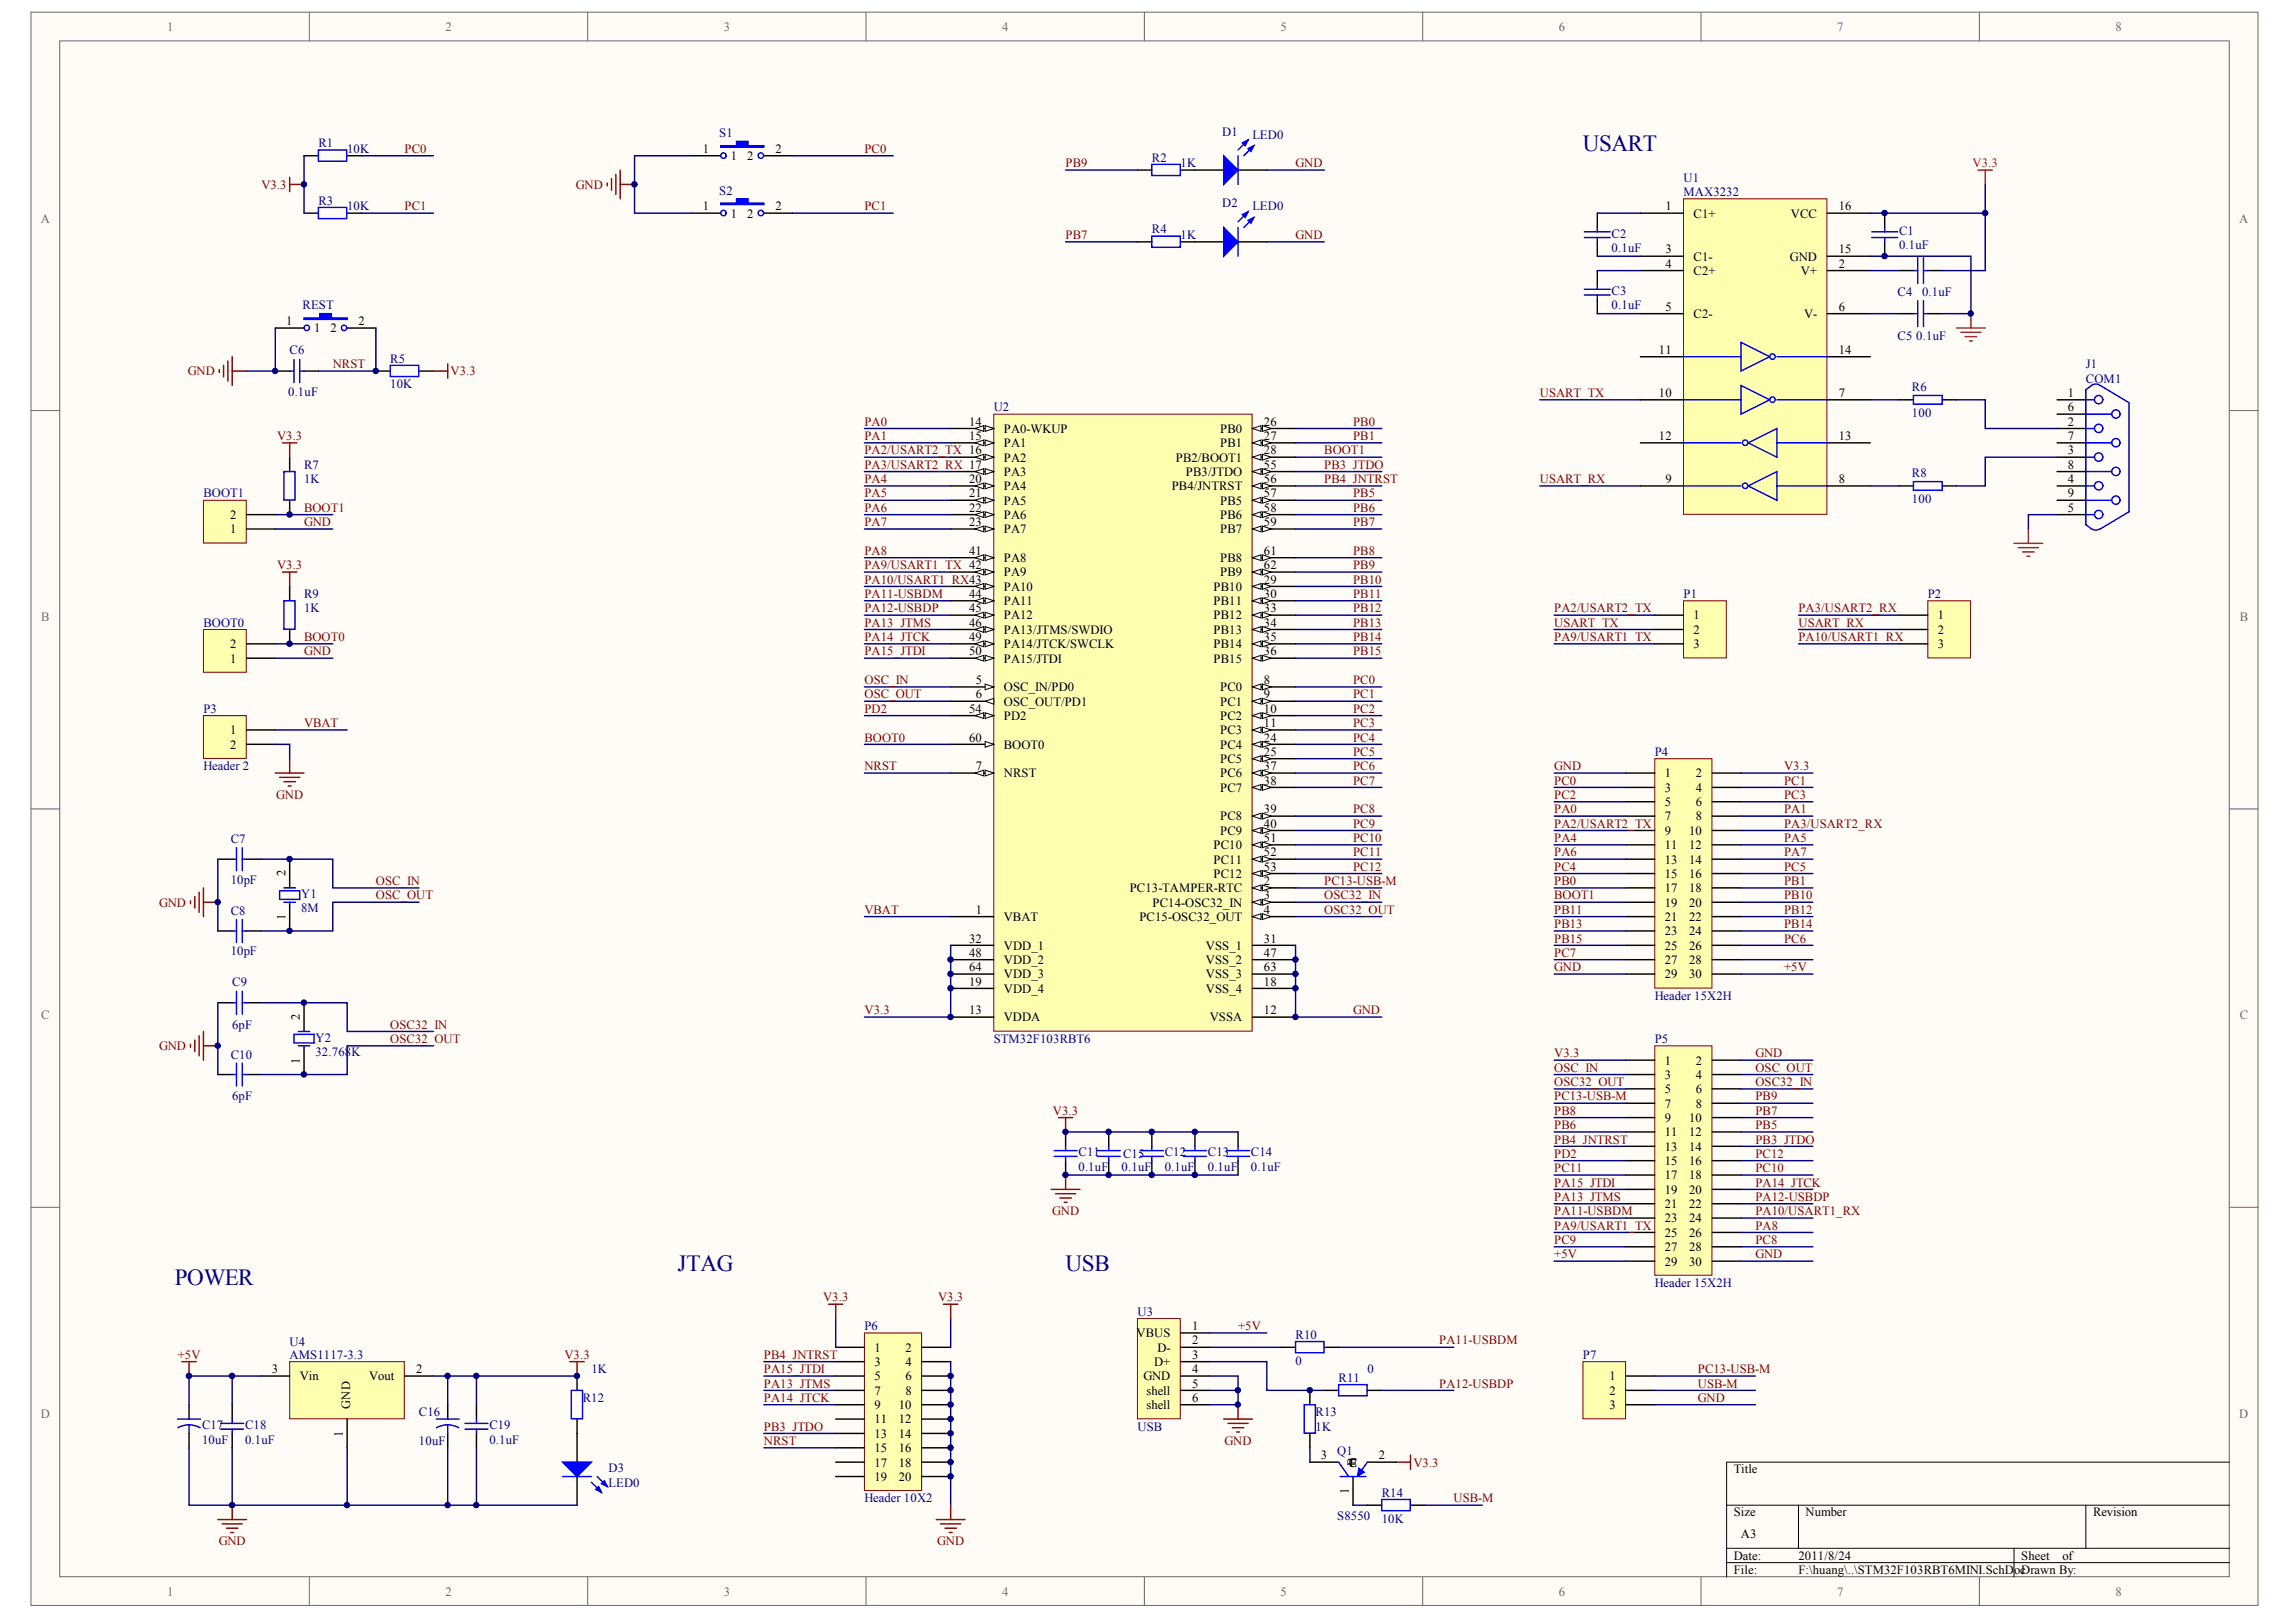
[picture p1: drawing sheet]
<svg xmlns="http://www.w3.org/2000/svg" width="297mm" height="210mm" viewBox="0 0 297 210" stroke-linecap="round" stroke-linejoin="round" font-family="sans-serif">
<defs><g id="words">
<g font-size="3" fill="#000080">
<text x="204.8" y="19.5">USART</text>
<text x="22.6" y="166.3">POWER</text>
<text x="87.7" y="164.4">JTAG</text>
<text x="137.9" y="164.4">USB</text>
</g>
<g font-size="1.6" fill="#696969">
<text x="21.6" y="4">1</text>
<text x="57.6" y="4">2</text>
<text x="93.6" y="4">3</text>
<text x="129.6" y="4">4</text>
<text x="165.7" y="4">5</text>
<text x="201.7" y="4">6</text>
<text x="237.7" y="4">7</text>
<text x="273.7" y="4">8</text>
<text x="5.3" y="28.8">A</text>
<text x="289.7" y="28.8">A</text>
<text x="5.3" y="80.4">B</text>
<text x="289.8" y="80.4">B</text>
<text x="5.3" y="131.9">C</text>
<text x="289.8" y="131.9">C</text>
<text x="5.3" y="183.5">D</text>
<text x="289.7" y="183.5">D</text>
<text x="21.6" y="206.5">1</text>
<text x="57.6" y="206.5">2</text>
<text x="93.6" y="206.5">3</text>
<text x="129.6" y="206.5">4</text>
<text x="165.7" y="206.5">5</text>
<text x="201.7" y="206.5">6</text>
<text x="237.7" y="206.5">7</text>
<text x="273.7" y="206.5">8</text>
</g>
<g font-size="1.6" fill="#000080">
<text x="93.1" y="17.7">S1</text>
<text x="158.1" y="17.6">D1</text>
<text x="162" y="17.9">LED0</text>
<text x="41.2" y="19">R1</text>
<text x="44.9" y="19.8">10K</text>
<text x="149" y="20.9">R2</text>
<text x="152.7" y="21.6">1K</text>
<text x="217.8" y="23.5">U1</text>
<text x="41.2" y="26.5">R3</text>
<text x="44.9" y="27.2">10K</text>
<text x="93.1" y="25.2">S2</text>
<text x="158.1" y="26.8">D2</text>
<text x="162" y="27.2">LED0</text>
<text x="217.8" y="25.4">MAX3232</text>
<text x="149" y="30.2">R4</text>
<text x="152.7" y="30.9">1K</text>
<text x="208.5" y="30.8">C2</text>
<text x="208.5" y="32.6">0.1uF</text>
<text x="245.7" y="30.4">C1</text>
<text x="245.7" y="32.2">0.1uF</text>
<text x="39.1" y="40">REST</text>
<text x="208.5" y="38.2">C3</text>
<text x="208.5" y="40">0.1uF</text>
<text x="245.5" y="38.4">C4</text>
<text x="248.7" y="38.4">0.1uF</text>
<text x="37.5" y="45.8">C6</text>
<text x="50.5" y="46.9">R5</text>
<text x="245.5" y="43.9">C5</text>
<text x="247.9" y="43.9">0.1uF</text>
<text x="269.9" y="47.7">J1</text>
<text x="37.3" y="51.2">0.1uF</text>
<text x="50.5" y="50.3">10K</text>
<text x="128.6" y="53.2">U2</text>
<text x="247.4" y="50.6">R6</text>
<text x="247.4" y="54">100</text>
<text x="269.9" y="49.5">COM1</text>
<text x="26.3" y="64.4">BOOT1</text>
<text x="39.3" y="60.7">R7</text>
<text x="39.3" y="62.5">1K</text>
<text x="247.4" y="61.8">R8</text>
<text x="247.4" y="65.1">100</text>
<text x="39.3" y="77.4">R9</text>
<text x="217.8" y="77.4">P1</text>
<text x="249.4" y="77.4">P2</text>
<text x="26.3" y="81.1">BOOT0</text>
<text x="39.3" y="79.2">1K</text>
<text x="26.3" y="92.2">P3</text>
<text x="26.3" y="99.7">Header 2</text>
<text x="214.1" y="97.8">P4</text>
<text x="29.9" y="109.2">C7</text>
<text x="29.9" y="114.4">10pF</text>
<text x="29.9" y="118.4">C8</text>
<text x="39" y="116.2">Y1</text>
<text x="39" y="118.1">8M</text>
<text x="29.9" y="123.6">10pF</text>
<text x="30" y="127.5">C9</text>
<text x="214.1" y="129.4">Header 15X2H</text>
<text x="29.9" y="137">C10</text>
<text x="30" y="133.1">6pF</text>
<text x="40.8" y="134.8">Y2</text>
<text x="40.8" y="136.6">32.768K</text>
<text x="128.6" y="135">STM32F103RBT6</text>
<text x="214.1" y="135">P5</text>
<text x="30" y="142.4">6pF</text>
<text x="139.5" y="149.7">C11</text>
<text x="145.3" y="149.8">C15</text>
<text x="150.7" y="149.7">C12</text>
<text x="156.3" y="149.7">C13</text>
<text x="161.8" y="149.7">C14</text>
<text x="139.5" y="151.5">0.1uF</text>
<text x="145.1" y="151.5">0.1uF</text>
<text x="150.7" y="151.5">0.1uF</text>
<text x="156.3" y="151.5">0.1uF</text>
<text x="161.8" y="151.5">0.1uF</text>
<text x="214.1" y="166.6">Header 15X2H</text>
<text x="111.8" y="172.1">P6</text>
<text x="147.2" y="170.3">U3</text>
<text x="167.6" y="173.2">R10</text>
<text x="37.5" y="174.2">U4</text>
<text x="37.5" y="175.8">AMS1117-3.3</text>
<text x="76.5" y="177.7">1K</text>
<text x="167.6" y="176.6">0</text>
<text x="173.2" y="178.8">R11</text>
<text x="176.9" y="177.7">0</text>
<text x="204.8" y="175.8">P7</text>
<text x="26.1" y="185">C17</text>
<text x="31.7" y="185">C18</text>
<text x="54.2" y="183.3">C16</text>
<text x="63.3" y="185">C19</text>
<text x="75.4" y="181.4">R12</text>
<text x="147.2" y="185.1">USB</text>
<text x="170.2" y="183.3">R13</text>
<text x="170.2" y="185.1">1K</text>
<text x="26.1" y="186.8">10uF</text>
<text x="31.7" y="186.8">0.1uF</text>
<text x="54.2" y="187">10uF</text>
<text x="63.3" y="186.8">0.1uF</text>
<text x="78.7" y="190.5">D3</text>
<text x="173" y="188.3">Q1</text>
<text x="78.7" y="192.4">LED0</text>
<text x="111.8" y="194.4">Header 10X2</text>
<text x="173" y="196.7">S8550</text>
<text x="178.8" y="193.7">R14</text>
<text x="178.8" y="197">10K</text>
</g>
<g font-size="1.6" fill="#800000">
<text x="52.3" y="19.8">PC0</text>
<text x="111.8" y="19.8">PC0</text>
<text x="137.9" y="21.6">PB9</text>
<text x="167.6" y="21.6">GND</text>
<text x="33.8" y="24.4">V3.3</text>
<text x="52.3" y="27.2">PC1</text>
<text x="74.5" y="24.4">GND</text>
<text x="111.8" y="27.2">PC1</text>
<text x="137.9" y="30.9">PB7</text>
<text x="167.6" y="30.9">GND</text>
<text x="43.1" y="47.7">NRST</text>
<text x="24.3" y="48.6">GND</text>
<text x="58.3" y="48.6">V3.3</text>
<text x="199.2" y="51.4">USART_TX</text>
<text x="35.8" y="56.9">V3.3</text>
<text x="111.8" y="58.8">PA2/USART2_TX 16</text>
<text x="111.8" y="56.9">PA1</text>
<text x="111.8" y="55.1">PA0</text>
<text x="171.3" y="58.8">BOOT1</text>
<text x="175" y="55.1">PB0</text>
<text x="175" y="56.9">PB1</text>
<text x="111.8" y="60.7">PA3/USART2_RX 17</text>
<text x="111.8" y="62.5">PA4</text>
<text x="111.8" y="64.4">PA5</text>
<text x="171.3" y="62.5">PB4_JNTRST</text>
<text x="171.3" y="60.7">PB3_JTDO</text>
<text x="175" y="64.4">PB5</text>
<text x="199.2" y="62.5">USART_RX</text>
<text x="39.3" y="68.1">GND</text>
<text x="39.3" y="66.2">BOOT1</text>
<text x="111.8" y="66.2">PA6</text>
<text x="111.8" y="68.1">PA7</text>
<text x="111.8" y="71.8">PA8</text>
<text x="175" y="66.2">PB6</text>
<text x="175" y="68.1">PB7</text>
<text x="175" y="71.8">PB8</text>
<text x="35.8" y="73.7">V3.3</text>
<text x="111.8" y="73.7">PA9/USART1_TX 42</text>
<text x="111.8" y="75.5">PA10/USART1_RX43</text>
<text x="111.8" y="77.4">PA11-USBDM</text>
<text x="175" y="75.5">PB10</text>
<text x="175" y="77.4">PB11</text>
<text x="175" y="73.7">PB9</text>
<text x="39.3" y="83">BOOT0</text>
<text x="111.8" y="81.1">PA13_JTMS</text>
<text x="111.8" y="83">PA14_JTCK</text>
<text x="111.8" y="79.2">PA12-USBDP</text>
<text x="175" y="79.2">PB12</text>
<text x="175" y="81.1">PB13</text>
<text x="175" y="83">PB14</text>
<text x="201.1" y="79.2">PA2/USART2_TX</text>
<text x="201.1" y="81.1">USART_TX</text>
<text x="201.1" y="83">PA9/USART1_TX</text>
<text x="232.7" y="79.2">PA3/USART2_RX</text>
<text x="232.7" y="81.1">USART_RX</text>
<text x="232.7" y="83">PA10/USART1_RX</text>
<text x="39.3" y="84.8">GND</text>
<text x="111.8" y="88.5">OSC_IN</text>
<text x="111.8" y="84.8">PA15_JTDI</text>
<text x="175" y="88.5">PC0</text>
<text x="175" y="84.8">PB15</text>
<text x="39.3" y="94.1">VBAT</text>
<text x="111.8" y="96">BOOT0</text>
<text x="111.8" y="90.4">OSC_OUT</text>
<text x="111.8" y="92.2">PD2</text>
<text x="175" y="90.4">PC1</text>
<text x="175" y="92.2">PC2</text>
<text x="175" y="94.1">PC3</text>
<text x="175" y="96">PC4</text>
<text x="111.8" y="99.7">NRST</text>
<text x="175" y="97.8">PC5</text>
<text x="175" y="99.7">PC6</text>
<text x="175" y="101.5">PC7</text>
<text x="201.1" y="101.5">PC0</text>
<text x="201.1" y="99.7">GND</text>
<text x="230.8" y="101.5">PC1</text>
<text x="230.8" y="99.7">V3.3</text>
<text x="35.7" y="103.4">GND</text>
<text x="175" y="105.3">PC8</text>
<text x="175" y="107.1">PC9</text>
<text x="201.1" y="103.4">PC2</text>
<text x="201.1" y="107.1">PA2/USART2_TX</text>
<text x="201.1" y="105.3">PA0</text>
<text x="230.8" y="103.4">PC3</text>
<text x="230.8" y="105.3">PA1</text>
<text x="230.8" y="107.1">PA3/USART2_RX</text>
<text x="175" y="109">PC10</text>
<text x="175" y="110.8">PC11</text>
<text x="175" y="112.7">PC12</text>
<text x="201.1" y="109">PA4</text>
<text x="201.1" y="110.8">PA6</text>
<text x="201.1" y="112.7">PC4</text>
<text x="230.8" y="109">PA5</text>
<text x="230.8" y="110.8">PA7</text>
<text x="230.8" y="112.7">PC5</text>
<text x="20.6" y="117.3">GND</text>
<text x="48.6" y="114.5">OSC_IN</text>
<text x="48.6" y="116.4">OSC_OUT</text>
<text x="111.8" y="118.3">VBAT</text>
<text x="171.3" y="118.3">OSC32_OUT</text>
<text x="171.3" y="116.4">OSC32_IN</text>
<text x="171.3" y="114.5">PC13-USB-M</text>
<text x="201.1" y="114.5">PB0</text>
<text x="201.1" y="116.4">BOOT1</text>
<text x="201.1" y="118.3">PB11</text>
<text x="230.8" y="114.5">PB1</text>
<text x="230.8" y="116.4">PB10</text>
<text x="230.8" y="118.3">PB12</text>
<text x="201.1" y="120.1">PB13</text>
<text x="201.1" y="122">PB15</text>
<text x="201.1" y="123.8">PC7</text>
<text x="201.1" y="125.7">GND</text>
<text x="230.8" y="120.1">PB14</text>
<text x="230.8" y="122">PC6</text>
<text x="230.8" y="125.7">+5V</text>
<text x="111.8" y="131.3">V3.3</text>
<text x="175" y="131.3">GND</text>
<text x="20.6" y="135.9">GND</text>
<text x="50.5" y="133.1">OSC32_IN</text>
<text x="50.5" y="135">OSC32_OUT</text>
<text x="201.1" y="136.8">V3.3</text>
<text x="227.1" y="136.8">GND</text>
<text x="201.1" y="138.7">OSC_IN</text>
<text x="201.1" y="140.5">OSC32_OUT</text>
<text x="201.1" y="142.4">PC13-USB-M</text>
<text x="227.1" y="138.7">OSC_OUT</text>
<text x="227.1" y="140.5">OSC32_IN</text>
<text x="227.1" y="142.4">PB9</text>
<text x="136.2" y="144.3">V3.3</text>
<text x="201.1" y="146.1">PB6</text>
<text x="201.1" y="144.3">PB8</text>
<text x="201.1" y="148">PB4_JNTRST</text>
<text x="201.1" y="149.8">PD2</text>
<text x="227.1" y="146.1">PB5</text>
<text x="227.1" y="144.3">PB7</text>
<text x="227.1" y="148">PB3_JTDO</text>
<text x="227.1" y="149.8">PC12</text>
<text x="201.1" y="151.7">PC11</text>
<text x="201.1" y="153.6">PA15_JTDI</text>
<text x="201.1" y="155.4">PA13_JTMS</text>
<text x="227.1" y="151.7">PC10</text>
<text x="227.1" y="153.6">PA14_JTCK</text>
<text x="227.1" y="155.4">PA12-USBDP</text>
<text x="136.1" y="157.2">GND</text>
<text x="201.1" y="157.3">PA11-USBDM</text>
<text x="201.1" y="159.1">PA9/USART1_TX</text>
<text x="201.1" y="161">PC9</text>
<text x="227.1" y="157.3">PA10/USART1_RX</text>
<text x="227.1" y="159.1">PA8</text>
<text x="227.1" y="161">PC8</text>
<text x="201.1" y="162.8">+5V</text>
<text x="227.1" y="162.8">GND</text>
<text x="106.5" y="168.4">V3.3</text>
<text x="121.4" y="168.4">V3.3</text>
<text x="160.2" y="172.1">+5V</text>
<text x="186.2" y="174">PA11-USBDM</text>
<text x="23" y="175.8">+5V</text>
<text x="73" y="175.8">V3.3</text>
<text x="98.8" y="175.8">PB4_JNTRST</text>
<text x="98.8" y="177.7">PA15_JTDI</text>
<text x="98.8" y="179.6">PA13_JTMS</text>
<text x="186.2" y="179.6">PA12-USBDP</text>
<text x="219.7" y="177.7">PC13-USB-M</text>
<text x="219.7" y="179.6">USB-M</text>
<text x="98.8" y="181.4">PA14_JTCK</text>
<text x="98.8" y="185.1">PB3_JTDO</text>
<text x="219.7" y="181.4">GND</text>
<text x="98.8" y="187">NRST</text>
<text x="158.4" y="187">GND</text>
<text x="182.8" y="189.8">V3.3</text>
<text x="188.1" y="194.4">USB-M</text>
<text x="28.3" y="200">GND</text>
<text x="121.2" y="200">GND</text>
</g>
<g font-size="1.6">
<text x="90.9" y="19.8">1</text>
<text x="94.5" y="20.7">1</text>
<text x="96.7" y="20.7">2</text>
<text x="100.3" y="19.8">2</text>
<text x="90.9" y="27.2">1</text>
<text x="94.5" y="28.2">1</text>
<text x="96.7" y="28.2">2</text>
<text x="100.3" y="27.2">2</text>
<text x="215.5" y="27.2">1</text>
<text x="219.1" y="28.2">C1+</text>
<text x="231.7" y="28.2">VCC</text>
<text x="237.9" y="27.2">16</text>
<text x="215.5" y="32.8">3</text>
<text x="215.5" y="34.7">4</text>
<text x="219.1" y="33.7">C1-</text>
<text x="219.1" y="35.6">C2+</text>
<text x="231.6" y="33.7">GND</text>
<text x="233" y="35.6">V+</text>
<text x="237.9" y="32.8">15</text>
<text x="237.9" y="34.7">2</text>
<text x="215.5" y="40.2">5</text>
<text x="219.1" y="41.2">C2-</text>
<text x="233.4" y="41.2">V-</text>
<text x="237.9" y="40.2">6</text>
<text x="37" y="42.1">1</text>
<text x="40.6" y="43">1</text>
<text x="42.8" y="43">2</text>
<text x="46.4" y="42.1">2</text>
<text x="214.6" y="45.8">11</text>
<text x="237.9" y="45.8">14</text>
<text x="214.6" y="51.4">10</text>
<text x="237.9" y="51.4">7</text>
<text x="267.5" y="51.4">1</text>
<text x="267.5" y="53.2">6</text>
<text x="125.4" y="55.1">14</text>
<text x="125.4" y="56.9">15</text>
<text x="129.9" y="56">PA0-WKUP</text>
<text x="129.9" y="57.9">PA1</text>
<text x="129.9" y="59.7">PA2</text>
<text x="152.1" y="59.7">PB2/BOOT1</text>
<text x="157.9" y="56">PB0</text>
<text x="157.9" y="57.9">PB1</text>
<text x="163.5" y="55.1">26</text>
<text x="163.5" y="56.9">27</text>
<text x="163.5" y="58.8">28</text>
<text x="214.6" y="56.9">12</text>
<text x="237.9" y="56.9">13</text>
<text x="267.5" y="55.1">2</text>
<text x="267.5" y="56.9">7</text>
<text x="267.5" y="58.8">3</text>
<text x="125.4" y="62.5">20</text>
<text x="125.4" y="64.4">21</text>
<text x="129.9" y="61.6">PA3</text>
<text x="129.9" y="63.4">PA4</text>
<text x="129.9" y="65.3">PA5</text>
<text x="151.6" y="63.4">PB4/JNTRST</text>
<text x="153.4" y="61.6">PB3/JTDO</text>
<text x="157.9" y="65.3">PB5</text>
<text x="163.5" y="60.7">55</text>
<text x="163.5" y="62.5">56</text>
<text x="163.5" y="64.4">57</text>
<text x="215.5" y="62.5">9</text>
<text x="237.9" y="62.5">8</text>
<text x="267.5" y="60.7">8</text>
<text x="267.5" y="62.5">4</text>
<text x="267.5" y="64.4">9</text>
<text x="29.8" y="69">1</text>
<text x="29.8" y="67.2">2</text>
<text x="125.4" y="66.2">22</text>
<text x="125.4" y="68.1">23</text>
<text x="125.4" y="71.8">41</text>
<text x="129.9" y="67.2">PA6</text>
<text x="129.9" y="69">PA7</text>
<text x="157.9" y="67.2">PB6</text>
<text x="157.9" y="69">PB7</text>
<text x="163.5" y="66.2">58</text>
<text x="163.5" y="68.1">59</text>
<text x="163.5" y="71.8">61</text>
<text x="267.5" y="66.2">5</text>
<text x="125.4" y="77.4">44</text>
<text x="129.9" y="72.7">PA8</text>
<text x="129.9" y="74.6">PA9</text>
<text x="129.9" y="76.5">PA10</text>
<text x="157" y="76.5">PB10</text>
<text x="157.9" y="72.7">PB8</text>
<text x="157.9" y="74.6">PB9</text>
<text x="163.5" y="73.7">62</text>
<text x="163.5" y="75.5">29</text>
<text x="163.5" y="77.4">30</text>
<text x="29.8" y="83.9">2</text>
<text x="125.4" y="79.2">45</text>
<text x="125.4" y="81.1">46</text>
<text x="125.4" y="83">49</text>
<text x="129.9" y="78.3">PA11</text>
<text x="129.9" y="80.2">PA12</text>
<text x="129.9" y="82">PA13/JTMS/SWDIO</text>
<text x="129.9" y="83.9">PA14/JTCK/SWCLK</text>
<text x="157" y="78.3">PB11</text>
<text x="157" y="80.2">PB12</text>
<text x="157" y="82">PB13</text>
<text x="157" y="83.9">PB14</text>
<text x="163.5" y="79.2">33</text>
<text x="163.5" y="81.1">34</text>
<text x="163.5" y="83">35</text>
<text x="219.1" y="80.2">1</text>
<text x="219.1" y="82">2</text>
<text x="219.1" y="83.9">3</text>
<text x="250.7" y="80.2">1</text>
<text x="250.7" y="82">2</text>
<text x="250.7" y="83.9">3</text>
<text x="29.8" y="85.7">1</text>
<text x="125.4" y="84.8">50</text>
<text x="126.2" y="88.5">5</text>
<text x="129.9" y="89.5">OSC_IN/PD0</text>
<text x="129.9" y="85.7">PA15/JTDI</text>
<text x="157" y="85.7">PB15</text>
<text x="157.9" y="89.5">PC0</text>
<text x="163.5" y="84.8">36</text>
<text x="163.5" y="88.5">8</text>
<text x="29.8" y="95">1</text>
<text x="125.4" y="96">60</text>
<text x="125.4" y="92.2">54</text>
<text x="126.2" y="90.4">6</text>
<text x="129.9" y="91.3">OSC_OUT/PD1</text>
<text x="129.9" y="93.2">PD2</text>
<text x="157.9" y="91.3">PC1</text>
<text x="157.9" y="93.2">PC2</text>
<text x="157.9" y="95">PC3</text>
<text x="163.5" y="90.4">9</text>
<text x="163.5" y="92.2">10</text>
<text x="163.5" y="94.1">11</text>
<text x="163.5" y="96">24</text>
<text x="29.8" y="96.9">2</text>
<text x="126.2" y="99.7">7</text>
<text x="129.9" y="96.9">BOOT0</text>
<text x="129.9" y="100.6">NRST</text>
<text x="157.9" y="96.9">PC4</text>
<text x="157.9" y="98.7">PC5</text>
<text x="157.9" y="100.6">PC6</text>
<text x="163.5" y="97.8">25</text>
<text x="163.5" y="99.7">37</text>
<text x="163.5" y="101.5">38</text>
<text x="215.4" y="100.6">1</text>
<text x="219.4" y="100.6">2</text>
<text x="157.9" y="102.5">PC7</text>
<text x="157.9" y="106.2">PC8</text>
<text x="163.5" y="105.3">39</text>
<text x="163.5" y="107.1">40</text>
<text x="215.4" y="102.5">3</text>
<text x="215.4" y="104.3">5</text>
<text x="215.4" y="106.2">7</text>
<text x="219.4" y="102.5">4</text>
<text x="219.4" y="104.3">6</text>
<text x="219.4" y="106.2">8</text>
<text x="36.9" y="113.4" transform="rotate(-90 36.9 113.4)">2</text>
<text x="157" y="109.9">PC10</text>
<text x="157" y="111.8">PC11</text>
<text x="157" y="113.6">PC12</text>
<text x="157.9" y="108">PC9</text>
<text x="163.5" y="109">51</text>
<text x="163.5" y="110.8">52</text>
<text x="163.5" y="112.7">53</text>
<text x="215.4" y="108">9</text>
<text x="215.4" y="109.9">11</text>
<text x="215.4" y="111.8">13</text>
<text x="215.4" y="113.6">15</text>
<text x="218.5" y="108">10</text>
<text x="218.5" y="109.9">12</text>
<text x="218.5" y="111.8">14</text>
<text x="218.5" y="113.6">16</text>
<text x="36.9" y="119.1" transform="rotate(-90 36.9 119.1)">1</text>
<text x="126.2" y="118.3">1</text>
<text x="129.9" y="119.2">VBAT</text>
<text x="146.2" y="115.5">PC13-TAMPER-RTC</text>
<text x="147.4" y="119.2">PC15-OSC32_OUT</text>
<text x="149.1" y="117.3">PC14-OSC32_IN</text>
<text x="163.5" y="114.5">2</text>
<text x="163.5" y="116.4">3</text>
<text x="163.5" y="118.3">4</text>
<text x="215.4" y="115.5">17</text>
<text x="215.4" y="117.3">19</text>
<text x="215.4" y="119.2">21</text>
<text x="218.5" y="115.5">18</text>
<text x="218.5" y="117.3">20</text>
<text x="218.5" y="119.2">22</text>
<text x="125.4" y="122">32</text>
<text x="125.4" y="123.8">48</text>
<text x="125.4" y="125.7">64</text>
<text x="129.9" y="122.9">VDD_1</text>
<text x="129.9" y="124.8">VDD_2</text>
<text x="156" y="122.9">VSS_1</text>
<text x="156" y="124.8">VSS_2</text>
<text x="163.5" y="122">31</text>
<text x="163.5" y="123.8">47</text>
<text x="163.5" y="125.7">63</text>
<text x="215.4" y="121">23</text>
<text x="215.4" y="122.9">25</text>
<text x="215.4" y="124.8">27</text>
<text x="218.5" y="121">24</text>
<text x="218.5" y="122.9">26</text>
<text x="218.5" y="124.8">28</text>
<text x="38.8" y="132" transform="rotate(-90 38.8 132)">2</text>
<text x="125.4" y="127.5">19</text>
<text x="125.4" y="131.3">13</text>
<text x="129.9" y="126.6">VDD_3</text>
<text x="129.9" y="128.5">VDD_4</text>
<text x="156" y="126.6">VSS_3</text>
<text x="156" y="128.5">VSS_4</text>
<text x="163.5" y="127.5">18</text>
<text x="163.5" y="131.3">12</text>
<text x="215.4" y="126.6">29</text>
<text x="218.5" y="126.6">30</text>
<text x="38.8" y="137.7" transform="rotate(-90 38.8 137.7)">1</text>
<text x="129.9" y="132.2">VDDA</text>
<text x="156.5" y="132.2">VSSA</text>
<text x="215.4" y="137.8">1</text>
<text x="219.4" y="137.8">2</text>
<text x="215.4" y="139.6">3</text>
<text x="215.4" y="141.5">5</text>
<text x="215.4" y="143.3">7</text>
<text x="219.4" y="139.6">4</text>
<text x="219.4" y="141.5">6</text>
<text x="219.4" y="143.3">8</text>
<text x="215.4" y="145.2">9</text>
<text x="215.4" y="147.1">11</text>
<text x="215.4" y="148.9">13</text>
<text x="218.5" y="145.2">10</text>
<text x="218.5" y="147.1">12</text>
<text x="218.5" y="148.9">14</text>
<text x="215.4" y="150.8">15</text>
<text x="215.4" y="152.6">17</text>
<text x="215.4" y="154.5">19</text>
<text x="218.5" y="150.8">16</text>
<text x="218.5" y="152.6">18</text>
<text x="218.5" y="154.5">20</text>
<text x="215.4" y="156.3">21</text>
<text x="215.4" y="158.2">23</text>
<text x="215.4" y="160.1">25</text>
<text x="215.4" y="161.9">27</text>
<text x="218.5" y="156.3">22</text>
<text x="218.5" y="158.2">24</text>
<text x="218.5" y="160.1">26</text>
<text x="218.5" y="161.9">28</text>
<text x="215.4" y="163.8">29</text>
<text x="218.5" y="163.8">30</text>
<text x="147" y="173.1">VBUS</text>
<text x="154.2" y="172.1">1</text>
<text x="154.2" y="174">2</text>
<text x="35.2" y="177.7">3</text>
<text x="38.8" y="178.6">Vin</text>
<text x="47.8" y="178.6">Vout</text>
<text x="53.8" y="177.7">2</text>
<text x="113.1" y="174.9">1</text>
<text x="113.1" y="176.8">3</text>
<text x="113.1" y="178.6">5</text>
<text x="117.1" y="174.9">2</text>
<text x="117.1" y="176.8">4</text>
<text x="117.1" y="178.6">6</text>
<text x="147.9" y="178.6">GND</text>
<text x="149.3" y="176.8">D+</text>
<text x="149.7" y="174.9">D-</text>
<text x="154.2" y="175.8">3</text>
<text x="154.2" y="177.7">4</text>
<text x="154.2" y="179.6">5</text>
<text x="208.2" y="178.6">1</text>
<text x="44.4" y="186" transform="rotate(-90 44.4 186)">1</text>
<text x="45.3" y="182.3" transform="rotate(-90 45.3 182.3)">GND</text>
<text x="113.1" y="180.5">7</text>
<text x="113.1" y="182.4">9</text>
<text x="113.1" y="184.2">11</text>
<text x="116.3" y="182.4">10</text>
<text x="116.3" y="184.2">12</text>
<text x="117.1" y="180.5">8</text>
<text x="148.3" y="180.5">shell</text>
<text x="148.3" y="182.4">shell</text>
<text x="154.2" y="181.4">6</text>
<text x="208.2" y="180.5">2</text>
<text x="208.2" y="182.4">3</text>
<text x="113.1" y="186.1">13</text>
<text x="113.1" y="187.9">15</text>
<text x="113.1" y="189.8">17</text>
<text x="113.1" y="191.6">19</text>
<text x="116.3" y="186.1">14</text>
<text x="116.3" y="187.9">16</text>
<text x="116.3" y="189.8">18</text>
<text x="116.3" y="191.6">20</text>
<text x="170.9" y="188.9">3</text>
<text x="174.5" y="189.8">C</text>
<text x="174.6" y="189.8">E</text>
<text x="175.4" y="189.8" transform="rotate(-90 175.4 189.8)">B</text>
<text x="178.4" y="188.9">2</text>
<text x="224.3" y="190.7">Title</text>
<text x="174.5" y="193.4" transform="rotate(-90 174.5 193.4)">1</text>
<text x="224.3" y="196.2">Size</text>
<text x="233.6" y="196.2">Number</text>
<text x="270.8" y="196.2">Revision</text>
<text x="224.3" y="201.8">Date:</text>
<text x="224.3" y="203.7">File:</text>
<text x="225.2" y="199">A3</text>
<text x="232.7" y="201.8">2011/8/24</text>
<text x="232.7" y="203.7">F:\huang\..\STM32F103RBT6MINI.SchDocDrawn By:</text>
<text x="261.5" y="201.8">Sheet</text>
<text x="266.8" y="201.8">of</text>
</g>
<text font-size="1.6" fill="#f00" x="255.2" y="21.6">V3.3</text>
</g></defs>
<g fill="#fffcf8" stroke="#696969" stroke-width=".13">
<path d="M4 1.6h288.1v206.2h-288.1z"/>
<path d="M7.7 5.3h280.7v198.7h-280.7z"/>
</g>
<g fill="none" stroke="#696969" stroke-width=".13">
<path d="M40 1.6v3.7M76 1.6v3.7M112 1.6v3.7M148 1.6v3.7M184.1 1.6v3.7M220.1 1.6v3.7M256.1 1.6v3.7M4 53.1h3.7M288.4 53.1h3.8M4 104.7h3.7M288.4 104.7h3.8M4 156.2h3.7"/>
<path d="M288.4 156.2h3.8M40 204.1v3.7M76 204.1v3.7M112 204.1v3.7M148 204.1v3.7M184.1 204.1v3.7M220.1 204.1v3.7M256.1 204.1v3.7"/>
</g>
<path d="M223.4 194.8h65M232.7 194.8v5.6M269.9 194.8v5.6M288.4 189.2h-65v14.9M223.4 200.4h65M223.4 202.2h65M260.6 200.4v3.7" fill="none" stroke="#000" stroke-width=".13"/>
<path d="M128.6 53.6h33.4v79.8h-33.4z" fill="#ffffb0" stroke="#800000" stroke-width=".13"/>
<path d="M123 96.3h5.6" fill="none" stroke="#000" stroke-width=".19"/>
<path d="M127.5 96l1.1 .3-1.1 .4z" fill="#fffcf8" stroke="#000" stroke-width=".13"/>
<path d="M123 100h5.6" fill="none" stroke="#000" stroke-width=".19"/>
<g fill="#fffcf8" stroke="#000" stroke-width=".13">
<path d="M127.5 99.7l1.1 .3-1.1 .4z"/>
<path d="M126.1 100l1.2-.3v.7z"/>
</g>
<path d="M123 88.9h5.6" fill="none" stroke="#000" stroke-width=".19"/>
<path d="M127.5 88.5l1.1 .4-1.1 .4z" fill="#fffcf8" stroke="#000" stroke-width=".13"/>
<path d="M123 90.8h5.6" fill="none" stroke="#000" stroke-width=".19"/>
<path d="M127.5 90.8l1.1-.4v.7z" fill="#fffcf8" stroke="#000" stroke-width=".13"/>
<path d="M123 55.5h5.6" fill="none" stroke="#000" stroke-width=".19"/>
<g fill="#fffcf8" stroke="#000" stroke-width=".13">
<path d="M127.5 55.1l1.1 .4-1.1 .3z"/>
<path d="M126.1 55.5l1.2-.4v.7z"/>
</g>
<path d="M123 57.3h5.6" fill="none" stroke="#000" stroke-width=".19"/>
<g fill="#fffcf8" stroke="#000" stroke-width=".13">
<path d="M127.5 56.9l1.1 .4-1.1 .4z"/>
<path d="M126.1 57.3l1.2-.4v.8z"/>
</g>
<path d="M123 59.2h5.6" fill="none" stroke="#000" stroke-width=".19"/>
<g fill="#fffcf8" stroke="#000" stroke-width=".13">
<path d="M127.5 58.8l1.1 .4-1.1 .3z"/>
<path d="M126.1 59.2l1.2-.4v.7z"/>
</g>
<path d="M123 61h5.6" fill="none" stroke="#000" stroke-width=".19"/>
<g fill="#fffcf8" stroke="#000" stroke-width=".13">
<path d="M127.5 60.7l1.1 .3-1.1 .4z"/>
<path d="M126.1 61l1.2-.3v.7z"/>
</g>
<path d="M123 62.9h5.6" fill="none" stroke="#000" stroke-width=".19"/>
<g fill="#fffcf8" stroke="#000" stroke-width=".13">
<path d="M127.5 62.5l1.1 .4-1.1 .4z"/>
<path d="M126.1 62.9l1.2-.4v.8z"/>
</g>
<path d="M123 64.7h5.6" fill="none" stroke="#000" stroke-width=".19"/>
<g fill="#fffcf8" stroke="#000" stroke-width=".13">
<path d="M127.5 64.4l1.1 .3-1.1 .4z"/>
<path d="M126.1 64.7l1.2-.3v.7z"/>
</g>
<path d="M123 66.6h5.6" fill="none" stroke="#000" stroke-width=".19"/>
<g fill="#fffcf8" stroke="#000" stroke-width=".13">
<path d="M127.5 66.2l1.1 .4-1.1 .4z"/>
<path d="M126.1 66.6l1.2-.4v.8z"/>
</g>
<path d="M123 68.5h5.6" fill="none" stroke="#000" stroke-width=".19"/>
<g fill="#fffcf8" stroke="#000" stroke-width=".13">
<path d="M127.5 68.1l1.1 .4-1.1 .3z"/>
<path d="M126.1 68.5l1.2-.4v.7z"/>
</g>
<path d="M123 72.2h5.6" fill="none" stroke="#000" stroke-width=".19"/>
<g fill="#fffcf8" stroke="#000" stroke-width=".13">
<path d="M127.5 71.8l1.1 .4-1.1 .3z"/>
<path d="M126.1 72.2l1.2-.4v.7z"/>
</g>
<path d="M123 74h5.6" fill="none" stroke="#000" stroke-width=".19"/>
<g fill="#fffcf8" stroke="#000" stroke-width=".13">
<path d="M127.5 73.7l1.1 .3-1.1 .4z"/>
<path d="M126.1 74l1.2-.3v.7z"/>
</g>
<path d="M123 75.9h5.6" fill="none" stroke="#000" stroke-width=".19"/>
<g fill="#fffcf8" stroke="#000" stroke-width=".13">
<path d="M127.5 75.5l1.1 .4-1.1 .4z"/>
<path d="M126.1 75.9l1.2-.4v.8z"/>
</g>
<path d="M123 77.7h5.6" fill="none" stroke="#000" stroke-width=".19"/>
<g fill="#fffcf8" stroke="#000" stroke-width=".13">
<path d="M127.5 77.4l1.1 .3-1.1 .4z"/>
<path d="M126.1 77.7l1.2-.3v.7z"/>
</g>
<path d="M123 79.6h5.6" fill="none" stroke="#000" stroke-width=".19"/>
<g fill="#fffcf8" stroke="#000" stroke-width=".13">
<path d="M127.5 79.2l1.1 .4-1.1 .4z"/>
<path d="M126.1 79.6l1.2-.4v.8z"/>
</g>
<path d="M123 81.5h5.6" fill="none" stroke="#000" stroke-width=".19"/>
<g fill="#fffcf8" stroke="#000" stroke-width=".13">
<path d="M127.5 81.1l1.1 .4-1.1 .3z"/>
<path d="M126.1 81.5l1.2-.4v.7z"/>
</g>
<path d="M123 83.3h5.6" fill="none" stroke="#000" stroke-width=".19"/>
<g fill="#fffcf8" stroke="#000" stroke-width=".13">
<path d="M127.5 82.9l1.1 .4-1.1 .4z"/>
<path d="M126.1 83.3l1.2-.4v.8z"/>
</g>
<path d="M123 85.2h5.6" fill="none" stroke="#000" stroke-width=".19"/>
<g fill="#fffcf8" stroke="#000" stroke-width=".13">
<path d="M127.5 84.8l1.1 .4-1.1 .3z"/>
<path d="M126.1 85.2l1.2-.4v.7z"/>
</g>
<path d="M162 55.5h5.6" fill="none" stroke="#000" stroke-width=".19"/>
<g fill="#fffcf8" stroke="#000" stroke-width=".13">
<path d="M162 55.5l1.1-.4v.7z"/>
<path d="M163.3 55.1l1.1 .4-1.1 .3z"/>
</g>
<path d="M162 57.3h5.6" fill="none" stroke="#000" stroke-width=".19"/>
<g fill="#fffcf8" stroke="#000" stroke-width=".13">
<path d="M162 57.3l1.1-.4v.8z"/>
<path d="M163.3 56.9l1.1 .4-1.1 .4z"/>
</g>
<path d="M162 59.2h5.6" fill="none" stroke="#000" stroke-width=".19"/>
<g fill="#fffcf8" stroke="#000" stroke-width=".13">
<path d="M162 59.2l1.1-.4v.7z"/>
<path d="M163.3 58.8l1.1 .4-1.1 .3z"/>
</g>
<path d="M162 61h5.6" fill="none" stroke="#000" stroke-width=".19"/>
<g fill="#fffcf8" stroke="#000" stroke-width=".13">
<path d="M162 61l1.1-.3v.7z"/>
<path d="M163.3 60.7l1.1 .3-1.1 .4z"/>
</g>
<path d="M162 62.9h5.6" fill="none" stroke="#000" stroke-width=".19"/>
<g fill="#fffcf8" stroke="#000" stroke-width=".13">
<path d="M162 62.9l1.1-.4v.8z"/>
<path d="M163.3 62.5l1.1 .4-1.1 .4z"/>
</g>
<path d="M162 64.7h5.6" fill="none" stroke="#000" stroke-width=".19"/>
<g fill="#fffcf8" stroke="#000" stroke-width=".13">
<path d="M162 64.7l1.1-.3v.7z"/>
<path d="M163.3 64.4l1.1 .3-1.1 .4z"/>
</g>
<path d="M162 66.6h5.6" fill="none" stroke="#000" stroke-width=".19"/>
<g fill="#fffcf8" stroke="#000" stroke-width=".13">
<path d="M162 66.6l1.1-.4v.8z"/>
<path d="M163.3 66.2l1.1 .4-1.1 .4z"/>
</g>
<path d="M162 68.5h5.6" fill="none" stroke="#000" stroke-width=".19"/>
<g fill="#fffcf8" stroke="#000" stroke-width=".13">
<path d="M162 68.5l1.1-.4v.7z"/>
<path d="M163.3 68.1l1.1 .4-1.1 .3z"/>
</g>
<path d="M162 72.2h5.6" fill="none" stroke="#000" stroke-width=".19"/>
<g fill="#fffcf8" stroke="#000" stroke-width=".13">
<path d="M162 72.2l1.1-.4v.7z"/>
<path d="M163.3 71.8l1.1 .4-1.1 .3z"/>
</g>
<path d="M162 74h5.6" fill="none" stroke="#000" stroke-width=".19"/>
<g fill="#fffcf8" stroke="#000" stroke-width=".13">
<path d="M162 74l1.1-.3v.7z"/>
<path d="M163.3 73.7l1.1 .3-1.1 .4z"/>
</g>
<path d="M162 75.9h5.6" fill="none" stroke="#000" stroke-width=".19"/>
<g fill="#fffcf8" stroke="#000" stroke-width=".13">
<path d="M162 75.9l1.1-.4v.8z"/>
<path d="M163.3 75.5l1.1 .4-1.1 .4z"/>
</g>
<path d="M162 77.7h5.6" fill="none" stroke="#000" stroke-width=".19"/>
<g fill="#fffcf8" stroke="#000" stroke-width=".13">
<path d="M162 77.7l1.1-.3v.7z"/>
<path d="M163.3 77.4l1.1 .3-1.1 .4z"/>
</g>
<path d="M162 79.6h5.6" fill="none" stroke="#000" stroke-width=".19"/>
<g fill="#fffcf8" stroke="#000" stroke-width=".13">
<path d="M162 79.6l1.1-.4v.8z"/>
<path d="M163.3 79.2l1.1 .4-1.1 .4z"/>
</g>
<path d="M162 81.5h5.6" fill="none" stroke="#000" stroke-width=".19"/>
<g fill="#fffcf8" stroke="#000" stroke-width=".13">
<path d="M162 81.5l1.1-.4v.7z"/>
<path d="M163.3 81.1l1.1 .4-1.1 .3z"/>
</g>
<path d="M162 83.3h5.6" fill="none" stroke="#000" stroke-width=".19"/>
<g fill="#fffcf8" stroke="#000" stroke-width=".13">
<path d="M162 83.3l1.1-.4v.8z"/>
<path d="M163.3 82.9l1.1 .4-1.1 .4z"/>
</g>
<path d="M162 85.2h5.6" fill="none" stroke="#000" stroke-width=".19"/>
<g fill="#fffcf8" stroke="#000" stroke-width=".13">
<path d="M162 85.2l1.1-.4v.7z"/>
<path d="M163.3 84.8l1.1 .4-1.1 .3z"/>
</g>
<path d="M162 88.9h5.6" fill="none" stroke="#000" stroke-width=".19"/>
<g fill="#fffcf8" stroke="#000" stroke-width=".13">
<path d="M162 88.9l1.1-.4v.8z"/>
<path d="M163.3 88.5l1.1 .4-1.1 .4z"/>
</g>
<path d="M162 90.8h5.6" fill="none" stroke="#000" stroke-width=".19"/>
<g fill="#fffcf8" stroke="#000" stroke-width=".13">
<path d="M162 90.8l1.1-.4v.7z"/>
<path d="M163.3 90.4l1.1 .4-1.1 .3z"/>
</g>
<path d="M162 92.6h5.6" fill="none" stroke="#000" stroke-width=".19"/>
<g fill="#fffcf8" stroke="#000" stroke-width=".13">
<path d="M162 92.6l1.1-.4v.8z"/>
<path d="M163.3 92.2l1.1 .4-1.1 .4z"/>
</g>
<path d="M162 94.5h5.6" fill="none" stroke="#000" stroke-width=".19"/>
<g fill="#fffcf8" stroke="#000" stroke-width=".13">
<path d="M162 94.5l1.1-.4v.7z"/>
<path d="M163.3 94.1l1.1 .4-1.1 .3z"/>
</g>
<path d="M162 96.3h5.6" fill="none" stroke="#000" stroke-width=".19"/>
<g fill="#fffcf8" stroke="#000" stroke-width=".13">
<path d="M162 96.3l1.1-.3v.7z"/>
<path d="M163.3 96l1.1 .3-1.1 .4z"/>
</g>
<path d="M162 98.2h5.6" fill="none" stroke="#000" stroke-width=".19"/>
<g fill="#fffcf8" stroke="#000" stroke-width=".13">
<path d="M162 98.2l1.1-.4v.8z"/>
<path d="M163.3 97.8l1.1 .4-1.1 .4z"/>
</g>
<path d="M162 100h5.6" fill="none" stroke="#000" stroke-width=".19"/>
<g fill="#fffcf8" stroke="#000" stroke-width=".13">
<path d="M162 100l1.1-.3v.7z"/>
<path d="M163.3 99.7l1.1 .3-1.1 .4z"/>
</g>
<path d="M162 101.9h5.6" fill="none" stroke="#000" stroke-width=".19"/>
<g fill="#fffcf8" stroke="#000" stroke-width=".13">
<path d="M162 101.9l1.1-.4v.8z"/>
<path d="M163.3 101.5l1.1 .4-1.1 .4z"/>
</g>
<path d="M162 105.6h5.6" fill="none" stroke="#000" stroke-width=".19"/>
<g fill="#fffcf8" stroke="#000" stroke-width=".13">
<path d="M162 105.6l1.1-.4v.8z"/>
<path d="M163.3 105.2l1.1 .4-1.1 .4z"/>
</g>
<path d="M162 107.5h5.6" fill="none" stroke="#000" stroke-width=".19"/>
<g fill="#fffcf8" stroke="#000" stroke-width=".13">
<path d="M162 107.5l1.1-.4v.7z"/>
<path d="M163.3 107.1l1.1 .4-1.1 .3z"/>
</g>
<path d="M162 109.3h5.6" fill="none" stroke="#000" stroke-width=".19"/>
<g fill="#fffcf8" stroke="#000" stroke-width=".13">
<path d="M162 109.3l1.1-.3v.7z"/>
<path d="M163.3 109l1.1 .3-1.1 .4z"/>
</g>
<path d="M162 111.2h5.6" fill="none" stroke="#000" stroke-width=".19"/>
<g fill="#fffcf8" stroke="#000" stroke-width=".13">
<path d="M162 111.2l1.1-.4v.8z"/>
<path d="M163.3 110.8l1.1 .4-1.1 .4z"/>
</g>
<path d="M162 113h5.6" fill="none" stroke="#000" stroke-width=".19"/>
<g fill="#fffcf8" stroke="#000" stroke-width=".13">
<path d="M162 113l1.1-.3v.7z"/>
<path d="M163.3 112.7l1.1 .3-1.1 .4z"/>
</g>
<path d="M162 114.9h5.6" fill="none" stroke="#000" stroke-width=".19"/>
<g fill="#fffcf8" stroke="#000" stroke-width=".13">
<path d="M162 114.9l1.1-.4v.8z"/>
<path d="M163.3 114.5l1.1 .4-1.1 .4z"/>
</g>
<path d="M162 116.8h5.6" fill="none" stroke="#000" stroke-width=".19"/>
<g fill="#fffcf8" stroke="#000" stroke-width=".13">
<path d="M162 116.8l1.1-.4v.7z"/>
<path d="M163.3 116.4l1.1 .4-1.1 .3z"/>
</g>
<path d="M162 118.6h5.6" fill="none" stroke="#000" stroke-width=".19"/>
<g fill="#fffcf8" stroke="#000" stroke-width=".13">
<path d="M162 118.6l1.1-.4v.8z"/>
<path d="M163.3 118.2l1.1 .4-1.1 .4z"/>
</g>
<path d="M123 92.6h5.6" fill="none" stroke="#000" stroke-width=".19"/>
<g fill="#fffcf8" stroke="#000" stroke-width=".13">
<path d="M127.5 92.2l1.1 .4-1.1 .4z"/>
<path d="M126.1 92.6l1.2-.4v.8z"/>
</g>
<g fill="none" stroke="#000" stroke-width=".19">
<path d="M28.2 111.2h1.8M31.9 111.2h1.9M37.5 111.2v3.7M37.5 116.8v3.7M123 118.6h5.6M28.2 129.8h1.8M28.2 139.1h1.8M28.2 120.5h1.8M31.9 129.8h1.9M31.9 139.1h1.9M31.9 120.5h1.9M39.3 129.8v3.7"/>
<path d="M39.3 135.3v3.8M123 122.3h5.6M123 124.2h5.6M123 126.1h5.6M123 127.9h5.6M123 131.6h5.6M162 122.3h5.6M162 124.2h5.6M162 126.1h5.6M162 127.9h5.6M162 131.6h5.6"/>
</g>
<path d="M111.8 55.5h11.2M111.8 57.3h11.2M111.8 59.2h11.2M28.2 111.2v9.3M33.8 111.2h9.3v3.7h11.1M54.2 116.8h-11.1v3.7h-9.3M28.2 129.8v9.3M33.8 129.8h11.1v3.7h11.2M56.1 135.3h-11.2v3.8h-11.1" fill="none" stroke="#000080" stroke-width=".19"/>
<g fill="none" stroke="#00f" stroke-width=".19">
<path d="M30 111.2h.6M30.6 109.7v3M30.6 119v3M31.3 109.7v3M31.3 119v3M31.3 111.2h.6M36.2 115.3h2.6v1.1h-2.6zM36.7 114.9h1.5M36.7 116.8h1.5M30 129.8h.6M30 139.1h.6M30 120.5h.6"/>
<path d="M30.6 128.3v3M30.6 137.6v2.9M31.3 128.3v3M31.3 137.6v2.9M31.3 129.8h.6M31.3 139.1h.6M31.3 120.5h.6M38 133.9h2.6v1.1h-2.6zM38.6 133.5h1.5M38.6 135.3h1.5"/>
</g>
<path d="M24.6 116.6v.3M25.2 116v1.5M25.8 115.5v2.6M26.3 114.9v3.7M26.3 116.8h1.9M24.6 135.2v.3M25.2 134.6v1.5M25.8 134v2.6M26.3 133.5v3.7M26.3 135.3h1.9" fill="none" stroke="#800000" stroke-width=".19"/>
<path d="M26.3 92.6h5.6v5.5h-5.6z" fill="#ffffb0" stroke="#800000" stroke-width=".13"/>
<path d="M31.9 94.5h3.7M31.9 96.3h3.7" fill="none" stroke="#000" stroke-width=".19"/>
<path d="M37.5 98.2v1.8M35.6 100h3.7M36.2 100.6h2.6M36.7 101.2h1.5M37.3 101.7h.4" fill="none" stroke="#800000" stroke-width=".19"/>
<path d="M35.6 96.3h1.9v1.9M35.6 94.5h9.3" fill="none" stroke="#000080" stroke-width=".19"/>
<path d="M26.3 64.7h5.6v5.6h-5.6z" fill="#ffffb0" stroke="#800000" stroke-width=".13"/>
<path d="M31.9 68.5h3.7M31.9 66.6h3.7" fill="none" stroke="#000" stroke-width=".19"/>
<path d="M26.3 81.5h5.6v5.5h-5.6z" fill="#ffffb0" stroke="#800000" stroke-width=".13"/>
<g fill="none" stroke="#000" stroke-width=".19">
<path d="M35.6 48h1.9M35.6 42.4h3.7M37.5 59.2v1.8M39.3 48h1.9M44.9 42.4h3.7M48.6 48h1.9M54.2 48h1.9M266.1 51.7h3.8M266.1 53.6h3.8M266.1 55.5h3.8M266.1 57.3h3.8M266.1 59.2h3.8"/>
<path d="M37.5 64.7v1.9M37.5 75.9v1.8M266.1 61h3.8M266.1 62.9h3.8M266.1 64.7h3.8M266.1 66.6h3.8M31.9 85.2h3.7M31.9 83.3h3.7M37.5 81.5v1.8"/>
</g>
<path d="M35.6 42.4v5.6h-3.7M48.6 42.4v5.6h-7.4M199.2 51.7h13M35.6 66.6h7.5M35.6 68.5h7.5M199.2 62.9h13M35.6 83.3h7.5M35.6 85.2h7.5" fill="none" stroke="#000080" stroke-width=".19"/>
<g fill="none" stroke="#00f" stroke-width=".19">
<path d="M37.5 48h.5M38 46.5v3M38.8 46.5v3M38.8 48h.5M50.5 47.3h3.7v1.4h-3.7zM269.9 59.2h1.1M269.9 57.3h3.3M269.9 55.5h1.1M269.9 53.6h3.3M269.9 51.7h1.1M271.7 49.9a.91 .91 0 0 0-1.1 0l-.7 .5v17.5l.7 .6M271.7 49.9l3.7 2.2v14.1l-3.7 2.3"/>
<path d="M36.7 61h1.5v3.7h-1.5zM36.7 77.7h1.5v3.7h-1.5zM269.9 66.6h1.1M269.9 64.7h3.3M269.9 62.9h1.1M269.9 61h3.3M271.7 68.4a.91 .91 0 0 1-1.1 0"/>
<circle cx="39.7" cy="42.4" r=".35"/>
<circle cx="44.5" cy="42.4" r=".35"/>
<circle cx="271.5" cy="51.7" r=".54"/>
<circle cx="271.5" cy="55.4" r=".54"/>
<circle cx="271.5" cy="59.1" r=".54"/>
<circle cx="273.7" cy="57.3" r=".54"/>
<circle cx="273.7" cy="53.6" r=".54"/>
<circle cx="271.5" cy="62.9" r=".54"/>
<circle cx="271.5" cy="66.6" r=".54"/>
<circle cx="273.7" cy="64.7" r=".54"/>
<circle cx="273.7" cy="61" r=".54"/>
</g>
<path d="M28.4 47.8v.4M28.9 47.3v1.5M29.5 46.7v2.6M30 46.2v3.7M30 48h1.9M36.5 57.3h1.9M37.5 57.3v1.9M56.1 48h1.8M57.9 47.1v1.9M36.5 74h1.9M37.5 74v1.9" fill="none" stroke="#800000" stroke-width=".19"/>
<path d="M39.3 41.1h2.1v-.5h1.5v.5h2v.2h-5.6z" fill-rule="evenodd" fill="#00f" stroke="#00f" stroke-width=".19"/>
<path d="M260.6 70.3h3.7M261.1 70.9h2.6M261.7 71.4h1.5M262.2 72h.4M262.4 68.5v1.8" fill="none" stroke="#f00" stroke-width=".19"/>
<path d="M217.8 25.7h18.6v40.9h-18.6z" fill="#ffffb0" stroke="#800000" stroke-width=".13"/>
<g fill="none" stroke="#000" stroke-width=".19">
<path d="M206.6 27.6v1.8M206.6 31.3v1.9M206.6 35v1.9M206.6 38.7v1.9M212.2 27.6h5.6M212.2 33.2h5.6M212.2 35h5.6M236.4 27.6h5.6M236.4 33.2h5.6M236.4 35h5.6M243.8 27.6v1.8M243.8 31.3v1.9"/>
<path d="M245.7 35h1.8M249.4 35h1.9M212.2 40.6h5.6M212.2 46.2h5.6M212.2 51.7h5.6M212.2 57.3h5.6M236.4 40.6h5.6M236.4 46.2h5.6M236.4 51.7h5.6M236.4 57.3h5.6M245.7 40.6h1.8M245.7 51.7h1.8"/>
<path d="M249.4 40.6h1.9M251.3 51.7h1.8M212.2 62.9h5.6M236.4 62.9h5.6M245.7 62.9h1.8M251.3 62.9h1.8"/>
</g>
<g fill="none" stroke="#00f" stroke-width=".19">
<path d="M205 30.7h3.3M205 30h3.3M205 38.2h3.3M205 37.4h3.3M206.6 29.4v.6M206.6 30.7v.6M206.6 36.9v.5M206.6 38.2v.5M242.2 30.7h3.3M242.2 30h3.3M243.8 29.4v.6M243.8 30.7v.6"/>
<path d="M247.5 35h.6M248.1 33.3v3.4M248.1 38.9v3.4M248.8 35h.6M248.8 33.3v3.4M248.8 38.9v3.4M217.8 46.2h7.4M217.8 51.7h7.4M217.8 57.3h7.4M225.2 44.3l3.8 1.9-3.8 1.8zM225.2 49.9l3.8 1.8-3.8 1.9zM226.1 57.2a.35 .35 0 0 0-.6-.2 .35 .35 0 0 0 .1 .6 .35 .35 0 0 0 .5-.3"/>
<path d="M226.2 57.3l3.7-1.8v3.7zM229 46.2a.35 .35 0 0 1 .4-.4 .35 .35 0 0 1 .2 .6 .35 .35 0 0 1-.6-.1M229 51.7a.35 .35 0 0 1 .4-.3 .35 .35 0 0 1 .2 .5 .35 .35 0 0 1-.6 0M229.9 46.2h6.5M229.9 51.7h6.5M229.9 57.3h6.5M247.5 40.6h.6M247.5 51.2h3.8v1.1h-3.8zM248.8 40.6h.6M217.8 62.9h7.4M226.1 62.7a.35 .35 0 0 0-.6-.1 .35 .35 0 0 0 .1 .6 .35 .35 0 0 0 .5-.3M226.2 62.9l3.7-1.9v3.7z"/>
<path d="M229.9 62.9h6.5M247.5 62.3h3.8v1.1h-3.8z"/>
</g>
<g fill="none" stroke="#000080" stroke-width=".19">
<path d="M206.6 27.6h5.6M206.6 33.2h5.6M206.6 35h5.6M242 33.2h13v7.4h-3.7M242 27.6h14.8M242 35h3.7M256.8 23.9v11.1h-5.5M206.6 40.6h5.6M242 40.6h3.7M242 51.7h3.7M253.1 51.7h3.7v3.8h9.3M266.1 59.2h-9.3v3.7h-3.7"/>
<path d="M242 62.9h3.7M266.1 66.6h-3.7v1.9"/>
</g>
<path d="M255.9 22h1.9M256.8 22v1.9M253.1 42.4h3.7M253.7 43h2.6M254.2 43.6h1.5M254.8 44.1h.4M255 40.6v1.8" fill="none" stroke="#f00" stroke-width=".19"/>
<path d="M37.5 176.2h14.8v7.4h-14.8z" fill="#ffffb0" stroke="#800000" stroke-width=".13"/>
<path d="M33.8 178.1h3.7M52.3 178.1h3.8M74.7 178.1v1.8M24.5 181.8v1.8M24.5 185.5v1.9M44.9 183.6v3.8M57.9 181.8v1.8M57.9 185.5v1.9M61.6 181.8v1.8M61.6 185.5v1.9M74.7 183.6v5.6M74.7 191.1v3.7" fill="none" stroke="#000" stroke-width=".19"/>
<g fill="none" stroke="#00f" stroke-width=".19">
<path d="M73.9 179.9h1.5v3.7h-1.5zM23 183.6h2.9M24.5 184.4l.7 .1 .7 .3M24.5 184.4l-.8 .1-.7 .3M24.5 184.4v1.1M56.4 183.6h3M57.9 184.4l.8 .1 .7 .3M57.9 184.4l-.7 .1-.7 .3M57.9 184.4v1.1M60.2 184.2h2.9M60.2 184.9h2.9M61.6 183.6v.6"/>
<path d="M61.6 184.9v.6M72.8 191.1h3.7M76.5 191.8l1.3 1.3M77.3 191.1l1.3 1.3"/>
</g>
<g fill="#00f" stroke="#00f" stroke-width=".19">
<path d="M72.8 189.2h3.7l-1.8 1.9z"/>
<path d="M77.1 192.7l.3-.3 .4 .7z"/>
<path d="M77.8 192l.4-.4 .4 .8z"/>
</g>
<path d="M23.5 176.2h1.9M24.5 176.2v1.9M73.7 176.2h1.9M74.7 176.2v1.9M28.2 196.6h3.7M28.7 197.2h2.6M29.3 197.8h1.5M29.9 198.3h.3M30 194.8v1.8" fill="none" stroke="#800000" stroke-width=".19"/>
<path d="M56.1 178.1h18.6M57.9 178.1v3.7M61.6 178.1v3.7M44.9 187.4v7.4h16.7v-7.4M57.9 187.4v7.4M61.6 194.8h13.1" fill="none" stroke="#000080" stroke-width=".19"/>
<path d="M111.8 172.5h7.4v20.4h-7.4z" fill="#ffffb0" stroke="#800000" stroke-width=".13"/>
<g fill="none" stroke="#000" stroke-width=".19">
<path d="M108.1 174.4h3.7M108.1 176.2h3.7M108.1 178.1h3.7M108.1 179.9h3.7M119.3 174.4h3.7M119.3 176.2h3.7M119.3 178.1h3.7M119.3 179.9h3.7M108.1 181.8h3.7M108.1 183.6h3.7M108.1 185.5h3.7M108.1 187.4h3.7"/>
<path d="M108.1 189.2h3.7M108.1 191.1h3.7M119.3 181.8h3.7M119.3 183.6h3.7M119.3 185.5h3.7M119.3 187.4h3.7M119.3 189.2h3.7M119.3 191.1h3.7"/>
</g>
<path d="M98.8 178.1h9.3M98.8 176.2h9.3M98.8 179.9h9.3M108.1 170.6v3.8M123 170.6v3.8M123 176.2v18.6M98.8 181.8h9.3M98.8 185.5h9.3M98.8 187.4h9.3" fill="none" stroke="#000080" stroke-width=".19"/>
<path d="M107.2 168.8h1.8M108.1 168.8v1.8M122.1 168.8h1.8M123 168.8v1.8M121.1 196.6h3.7M121.7 197.2h2.6M122.2 197.8h1.5M122.8 198.3h.4M123 194.8v1.8" fill="none" stroke="#800000" stroke-width=".19"/>
<path d="M147.2 170.6h5.5v13h-5.5z" fill="#ffffb0" stroke="#800000" stroke-width=".13"/>
<g fill="none" stroke="#000" stroke-width=".19">
<path d="M152.7 172.5h3.8M152.7 174.4h3.8M152.7 176.2h3.8M152.7 178.1h3.8M152.7 179.9h3.8M165.7 174.4h1.9M169.5 179.9v1.9M171.3 174.4h1.9M171.3 179.9h1.9M176.9 179.9h1.9M152.7 181.8h3.8M169.5 185.5v1.9"/>
<path d="M169.5 189.2h3.7M175 191.1v3.7M176.9 194.8h1.9M176.9 189.2h3.7M182.5 194.8h1.8"/>
</g>
<g fill="none" stroke="#000080" stroke-width=".19">
<path d="M167.6 57.3h11.2M167.6 55.5h11.2M167.6 59.2h11.2M111.8 61h11.2M111.8 62.9h11.2M111.8 64.7h11.2M111.8 66.6h11.2M111.8 68.5h11.2M111.8 72.2h11.2M111.8 74h11.2M111.8 75.9h11.2M111.8 77.7h11.2"/>
<path d="M111.8 79.6h11.2M167.6 61h11.2M167.6 62.9h11.2M167.6 64.7h11.2M167.6 66.6h11.2M167.6 68.5h11.2M167.6 72.2h11.2M167.6 74h11.2M167.6 75.9h11.2M167.6 77.7h11.2M167.6 79.6h11.2M111.8 81.5h11.2"/>
<path d="M111.8 83.3h11.2M111.8 85.2h11.2M111.8 88.9h11.2M111.8 90.8h11.2M111.8 92.6h11.2M111.8 96.3h11.2M167.6 81.5h11.2M167.6 83.3h11.2M167.6 85.2h11.2M167.6 88.9h11.2M167.6 90.8h11.2M167.6 92.6h11.2"/>
<path d="M167.6 96.3h11.2M167.6 94.5h11.2M167.6 98.2h11.2M111.8 100h11.2M111.8 118.6h11.2M167.6 100h11.2M167.6 101.9h11.2M167.6 105.6h11.2M167.6 107.5h11.2M167.6 109.3h11.2M167.6 111.2h11.2M167.6 113h11.2"/>
<path d="M167.6 114.9h11.2M167.6 116.8h11.2M167.6 118.6h11.2M156.5 176.2h7.4v3.7h7.4M156.5 179.9h3.7v1.9h-3.7M156.5 178.1h3.7v1.8M156.5 172.5h7.4M156.5 174.4h9.2M173.2 174.4h14.9M178.8 179.9h9.3M169.5 187.4v1.8M175 194.8h1.9"/>
<path d="M184.3 194.8h7.5"/>
</g>
<path d="M167.6 173.6h3.7v1.5h-3.7zM173.2 179.2h3.7v1.4h-3.7zM168.7 181.8h1.5v3.7h-1.5zM173.2 189.2l1.3 1.9M173.4 191.1h3.3M176.9 189.2l-.9 1.3M178.8 194h3.6v1.5h-3.6z" fill="none" stroke="#00f" stroke-width=".19"/>
<path d="M158.3 183.6h3.7M158.9 184.2h2.6M159.4 184.8h1.5M160 185.3h.4M160.2 181.8v1.8M180.6 189.2h1.9M182.5 188.3v1.8" fill="none" stroke="#800000" stroke-width=".19"/>
<path d="M175.8 190l.7 .5-.9 .6z" fill="#00f" stroke="#00f" stroke-width=".13"/>
<path d="M214.1 98.2h7.4v29.7h-7.4z" fill="#ffffb0" stroke="#800000" stroke-width=".13"/>
<g fill="none" stroke="#000" stroke-width=".19">
<path d="M210.4 100h3.7M210.4 101.9h3.7M210.4 103.8h3.7M210.4 105.6h3.7M210.4 107.5h3.7M210.4 109.3h3.7M210.4 111.2h3.7M210.4 113h3.7M210.4 114.9h3.7M210.4 116.8h3.7M210.4 118.6h3.7M221.5 100h3.7"/>
<path d="M221.5 101.9h3.7M221.5 103.8h3.7M221.5 105.6h3.7M221.5 107.5h3.7M221.5 109.3h3.7M221.5 111.2h3.7M221.5 113h3.7M221.5 114.9h3.7M221.5 116.8h3.7M221.5 118.6h3.7M210.4 120.5h3.7M210.4 122.3h3.7"/>
<path d="M210.4 124.2h3.7M210.4 126.1h3.7M221.5 120.5h3.7M221.5 122.3h3.7M221.5 124.2h3.7M221.5 126.1h3.7"/>
</g>
<g fill="none" stroke="#000080" stroke-width=".19">
<path d="M201.1 100h9.3M201.1 101.9h9.3M201.1 103.8h9.3M201.1 105.6h9.3M201.1 107.5h9.3M201.1 109.3h9.3M201.1 111.2h9.3M201.1 113h9.3M201.1 114.9h9.3M201.1 116.8h9.3M201.1 118.6h9.3M225.2 100h9.3"/>
<path d="M225.2 101.9h9.3M225.2 103.8h9.3M225.2 105.6h9.3M225.2 107.5h9.3M225.2 109.3h9.3M225.2 111.2h9.3M225.2 113h9.3M225.2 114.9h9.3M225.2 116.8h9.3M225.2 118.6h9.3M201.1 120.5h9.3M201.1 122.3h9.3"/>
<path d="M201.1 124.2h9.3M201.1 126.1h9.3M225.2 120.5h9.3M225.2 122.3h9.3M225.2 124.2h9.3M225.2 126.1h9.3"/>
</g>
<path d="M214.1 135.3h7.4v29.7h-7.4z" fill="#ffffb0" stroke="#800000" stroke-width=".13"/>
<g fill="none" stroke="#000" stroke-width=".19">
<path d="M39.3 20.2h1.9M39.3 27.6h1.9M44.9 20.2h1.9M44.9 27.6h1.9M89.5 20.2h3.7M89.5 27.6h3.7M98.8 20.2h3.7M98.8 27.6h3.7M147.2 31.3h1.8M147.2 22h1.8M152.7 31.3h5.6M152.7 22h5.6"/>
<path d="M160.2 31.3h3.7M160.2 22h3.7M210.4 137.2h3.7M210.4 139.1h3.7M221.5 137.2h3.7M221.5 139.1h3.7M210.4 140.9h3.7M210.4 142.8h3.7M210.4 144.6h3.7M210.4 146.5h3.7M210.4 148.3h3.7M210.4 150.2h3.7"/>
<path d="M210.4 152.1h3.7M210.4 153.9h3.7M210.4 155.8h3.7M210.4 157.6h3.7M210.4 159.5h3.7M221.5 140.9h3.7M221.5 142.8h3.7M221.5 144.6h3.7M221.5 146.5h3.7M221.5 148.3h3.7M221.5 150.2h3.7M221.5 152.1h3.7"/>
<path d="M221.5 153.9h3.7M221.5 155.8h3.7M221.5 157.6h3.7M221.5 159.5h3.7M210.4 161.3h3.7M210.4 163.2h3.7M221.5 161.3h3.7M221.5 163.2h3.7"/>
</g>
<g fill="none" stroke="#000080" stroke-width=".19">
<path d="M39.3 20.2v7.4M46.8 20.2h9.3M46.8 27.6h9.3M89.5 20.2h-7.4v7.4h7.4M102.5 20.2h13.1M102.5 27.6h13.1M137.9 31.3h9.3M137.9 22h9.3M163.9 31.3h7.4M163.9 22h7.4M201.1 137.2h9.3M201.1 139.1h9.3"/>
<path d="M225.2 137.2h9.3M225.2 139.1h9.3M201.1 140.9h9.3M201.1 142.8h9.3M201.1 144.6h9.3M201.1 146.5h9.3M201.1 148.3h9.3M201.1 150.2h9.3M201.1 152.1h9.3M201.1 153.9h9.3M201.1 155.8h9.3M201.1 157.6h9.3"/>
<path d="M201.1 159.5h9.3M225.2 140.9h9.3M225.2 142.8h9.3M225.2 144.6h9.3M225.2 146.5h9.3M225.2 148.3h9.3M225.2 150.2h9.3M225.2 152.1h9.3M225.2 153.9h9.3M225.2 155.8h9.3M225.2 157.6h9.3M225.2 159.5h9.3"/>
<path d="M201.1 161.3h9.3M201.1 163.2h9.3M225.2 161.3h9.3M225.2 163.2h9.3"/>
</g>
<g fill="#00f" stroke="#00f" stroke-width=".19">
<path d="M158.3 29.4l1.9 1.9-1.9 1.9z"/>
<path d="M161.5 28.5l.7-.4-.4 .8z"/>
<path d="M160.7 27.8l.8-.4-.4 .7z"/>
<path d="M158.3 20.2l1.9 1.8-1.9 1.9z"/>
<path d="M161.5 19.2l.7-.3-.4 .7z"/>
<path d="M160.7 18.5l.8-.4-.4 .8z"/>
<path d="M93.2 18.9h2.1v-.6h1.5v.6h2v.1h-5.6z" fill-rule="evenodd"/>
<path d="M93.2 26.3h2.1v-.6h1.5v.6h2v.2h-5.6z" fill-rule="evenodd"/>
</g>
<g fill="none" stroke="#00f" stroke-width=".19">
<path d="M41.2 19.4h3.7v1.5h-3.7zM161.5 18.1l-1.3 1.3M162.2 18.9l-1.3 1.3M41.2 26.8h3.7v1.5h-3.7zM149 30.6h3.7v1.4h-3.7zM149 21.3h3.7v1.4h-3.7zM160.2 20.2v3.7M160.2 29.4v3.8M161.5 27.4l-1.3 1.3M162.2 28.1l-1.3 1.3"/>
<circle cx="93.6" cy="20.1" r=".35"/>
<circle cx="93.6" cy="27.6" r=".35"/>
<circle cx="98.4" cy="20.1" r=".35"/>
<circle cx="98.4" cy="27.6" r=".35"/>
</g>
<path d="M37.5 22.9v1.9M37.5 23.9h1.8M78.6 23.7v.4M79.1 23.1v1.5M79.7 22.6v2.6M80.2 23.9h1.9M80.2 22v3.7" fill="none" stroke="#800000" stroke-width=".19"/>
<path d="M217.8 77.7h5.5v7.4h-5.5z" fill="#ffffb0" stroke="#800000" stroke-width=".13"/>
<path d="M214.1 79.6h3.7M214.1 81.5h3.7M214.1 83.3h3.7" fill="none" stroke="#000" stroke-width=".19"/>
<path d="M249.4 77.7h5.5v7.4h-5.5z" fill="#ffffb0" stroke="#800000" stroke-width=".13"/>
<path d="M245.7 79.6h3.7M245.7 81.5h3.7M245.7 83.3h3.7" fill="none" stroke="#000" stroke-width=".19"/>
<path d="M204.8 176.2h5.5v7.4h-5.5z" fill="#ffffb0" stroke="#800000" stroke-width=".13"/>
<g fill="none" stroke="#000" stroke-width=".19">
<path d="M137.9 146.5v1.8M137.9 150.2v1.9M143.4 146.5v1.8M143.4 150.2v1.9M149 146.5v1.8M149 150.2v1.9M154.6 146.5v1.8M154.6 150.2v1.9M160.2 146.5v1.8M160.2 150.2v1.9M210.4 178.1h3.7M210.4 179.9h3.7"/>
<path d="M30 181.8v1.8M30 185.5v1.9M210.4 181.8h3.7"/>
</g>
<g fill="none" stroke="#000080" stroke-width=".19">
<path d="M201.1 79.6h13M232.7 79.6h13M201.1 81.5h13M201.1 83.3h13M232.7 81.5h13M232.7 83.3h13M123 122.3v9.3h-11.2M167.6 122.3v9.3h11.2M137.9 146.5h22.3M137.9 152.1h22.3M30 178.1v3.7M33.8 178.1h-9.3v3.7"/>
<path d="M214.1 178.1h13M214.1 179.9h13M24.5 187.4v7.4h20.4M30 187.4v7.4M214.1 181.8h13"/>
</g>
<g fill="none" stroke="#00f" stroke-width=".19">
<path d="M136.4 148.9h2.9M136.4 149.6h2.9M137.9 148.3v.6M137.9 149.6v.6M142 148.9h2.9M142 149.6h2.9M143.4 148.3v.6M143.4 149.6v.6M147.5 148.9h3M147.5 149.6h3M149 148.3v.6M149 149.6v.6"/>
<path d="M153.1 148.9h3M153.1 149.6h3M154.6 148.3v.6M154.6 149.6v.6M158.7 148.9h3M158.7 149.6h3M160.2 148.3v.6M160.2 149.6v.6M28.6 184.2h2.9M28.6 184.9h2.9M30 183.6v.6M30 184.9v.6"/>
</g>
<path d="M136 153.9h3.7M136.6 154.5h2.6M136.9 144.6h1.9M137.1 155h1.5M137.7 155.6h.3M137.9 144.6v1.9M137.9 152.1v1.8" fill="none" stroke="#800000" stroke-width=".19"/>
<g fill="#000080" stroke="#000080" stroke-width=".13">
<circle cx="24.4" cy="178.1" r=".35"/>
<circle cx="28.2" cy="135.3" r=".35"/>
<circle cx="28.2" cy="116.7" r=".35"/>
<circle cx="30" cy="194.8" r=".35"/>
<circle cx="30" cy="178.1" r=".35"/>
<circle cx="35.6" cy="48" r=".35"/>
<circle cx="37.5" cy="120.5" r=".35"/>
<circle cx="37.5" cy="111.2" r=".35"/>
<circle cx="37.5" cy="83.3" r=".35"/>
<circle cx="37.5" cy="66.6" r=".35"/>
<circle cx="39.3" cy="139" r=".35"/>
<circle cx="39.3" cy="129.7" r=".35"/>
<circle cx="39.3" cy="23.9" r=".35"/>
<circle cx="44.9" cy="194.8" r=".35"/>
<circle cx="48.6" cy="48" r=".35"/>
<circle cx="57.9" cy="194.8" r=".35"/>
<circle cx="57.9" cy="178.1" r=".35"/>
<circle cx="61.6" cy="194.8" r=".35"/>
<circle cx="61.6" cy="178.1" r=".35"/>
<circle cx="74.6" cy="178.1" r=".35"/>
<circle cx="82.1" cy="23.9" r=".35"/>
<circle cx="123" cy="191.1" r=".35"/>
<circle cx="123" cy="189.2" r=".35"/>
<circle cx="123" cy="187.3" r=".35"/>
<circle cx="123" cy="185.5" r=".35"/>
<circle cx="123" cy="183.6" r=".35"/>
<circle cx="123" cy="181.8" r=".35"/>
<circle cx="123" cy="179.9" r=".35"/>
<circle cx="123" cy="178.1" r=".35"/>
<circle cx="123" cy="131.6" r=".35"/>
<circle cx="123" cy="127.9" r=".35"/>
<circle cx="123" cy="126" r=".35"/>
<circle cx="123" cy="124.2" r=".35"/>
<circle cx="137.8" cy="152" r=".35"/>
<circle cx="137.8" cy="146.5" r=".35"/>
<circle cx="143.4" cy="152" r=".35"/>
<circle cx="143.4" cy="146.5" r=".35"/>
<circle cx="149" cy="152" r=".35"/>
<circle cx="149" cy="146.5" r=".35"/>
<circle cx="154.6" cy="152" r=".35"/>
<circle cx="154.6" cy="146.5" r=".35"/>
<circle cx="160.1" cy="181.8" r=".35"/>
<circle cx="160.1" cy="179.9" r=".35"/>
<circle cx="167.6" cy="131.6" r=".35"/>
<circle cx="167.6" cy="127.9" r=".35"/>
<circle cx="167.6" cy="126" r=".35"/>
<circle cx="167.6" cy="124.2" r=".35"/>
<circle cx="169.4" cy="179.9" r=".35"/>
<circle cx="243.8" cy="33.1" r=".35"/>
<circle cx="243.8" cy="27.6" r=".35"/>
<circle cx="254.9" cy="40.6" r=".35"/>
<circle cx="256.8" cy="27.6" r=".35"/>
</g>
<use href="#words"/>
</svg>
